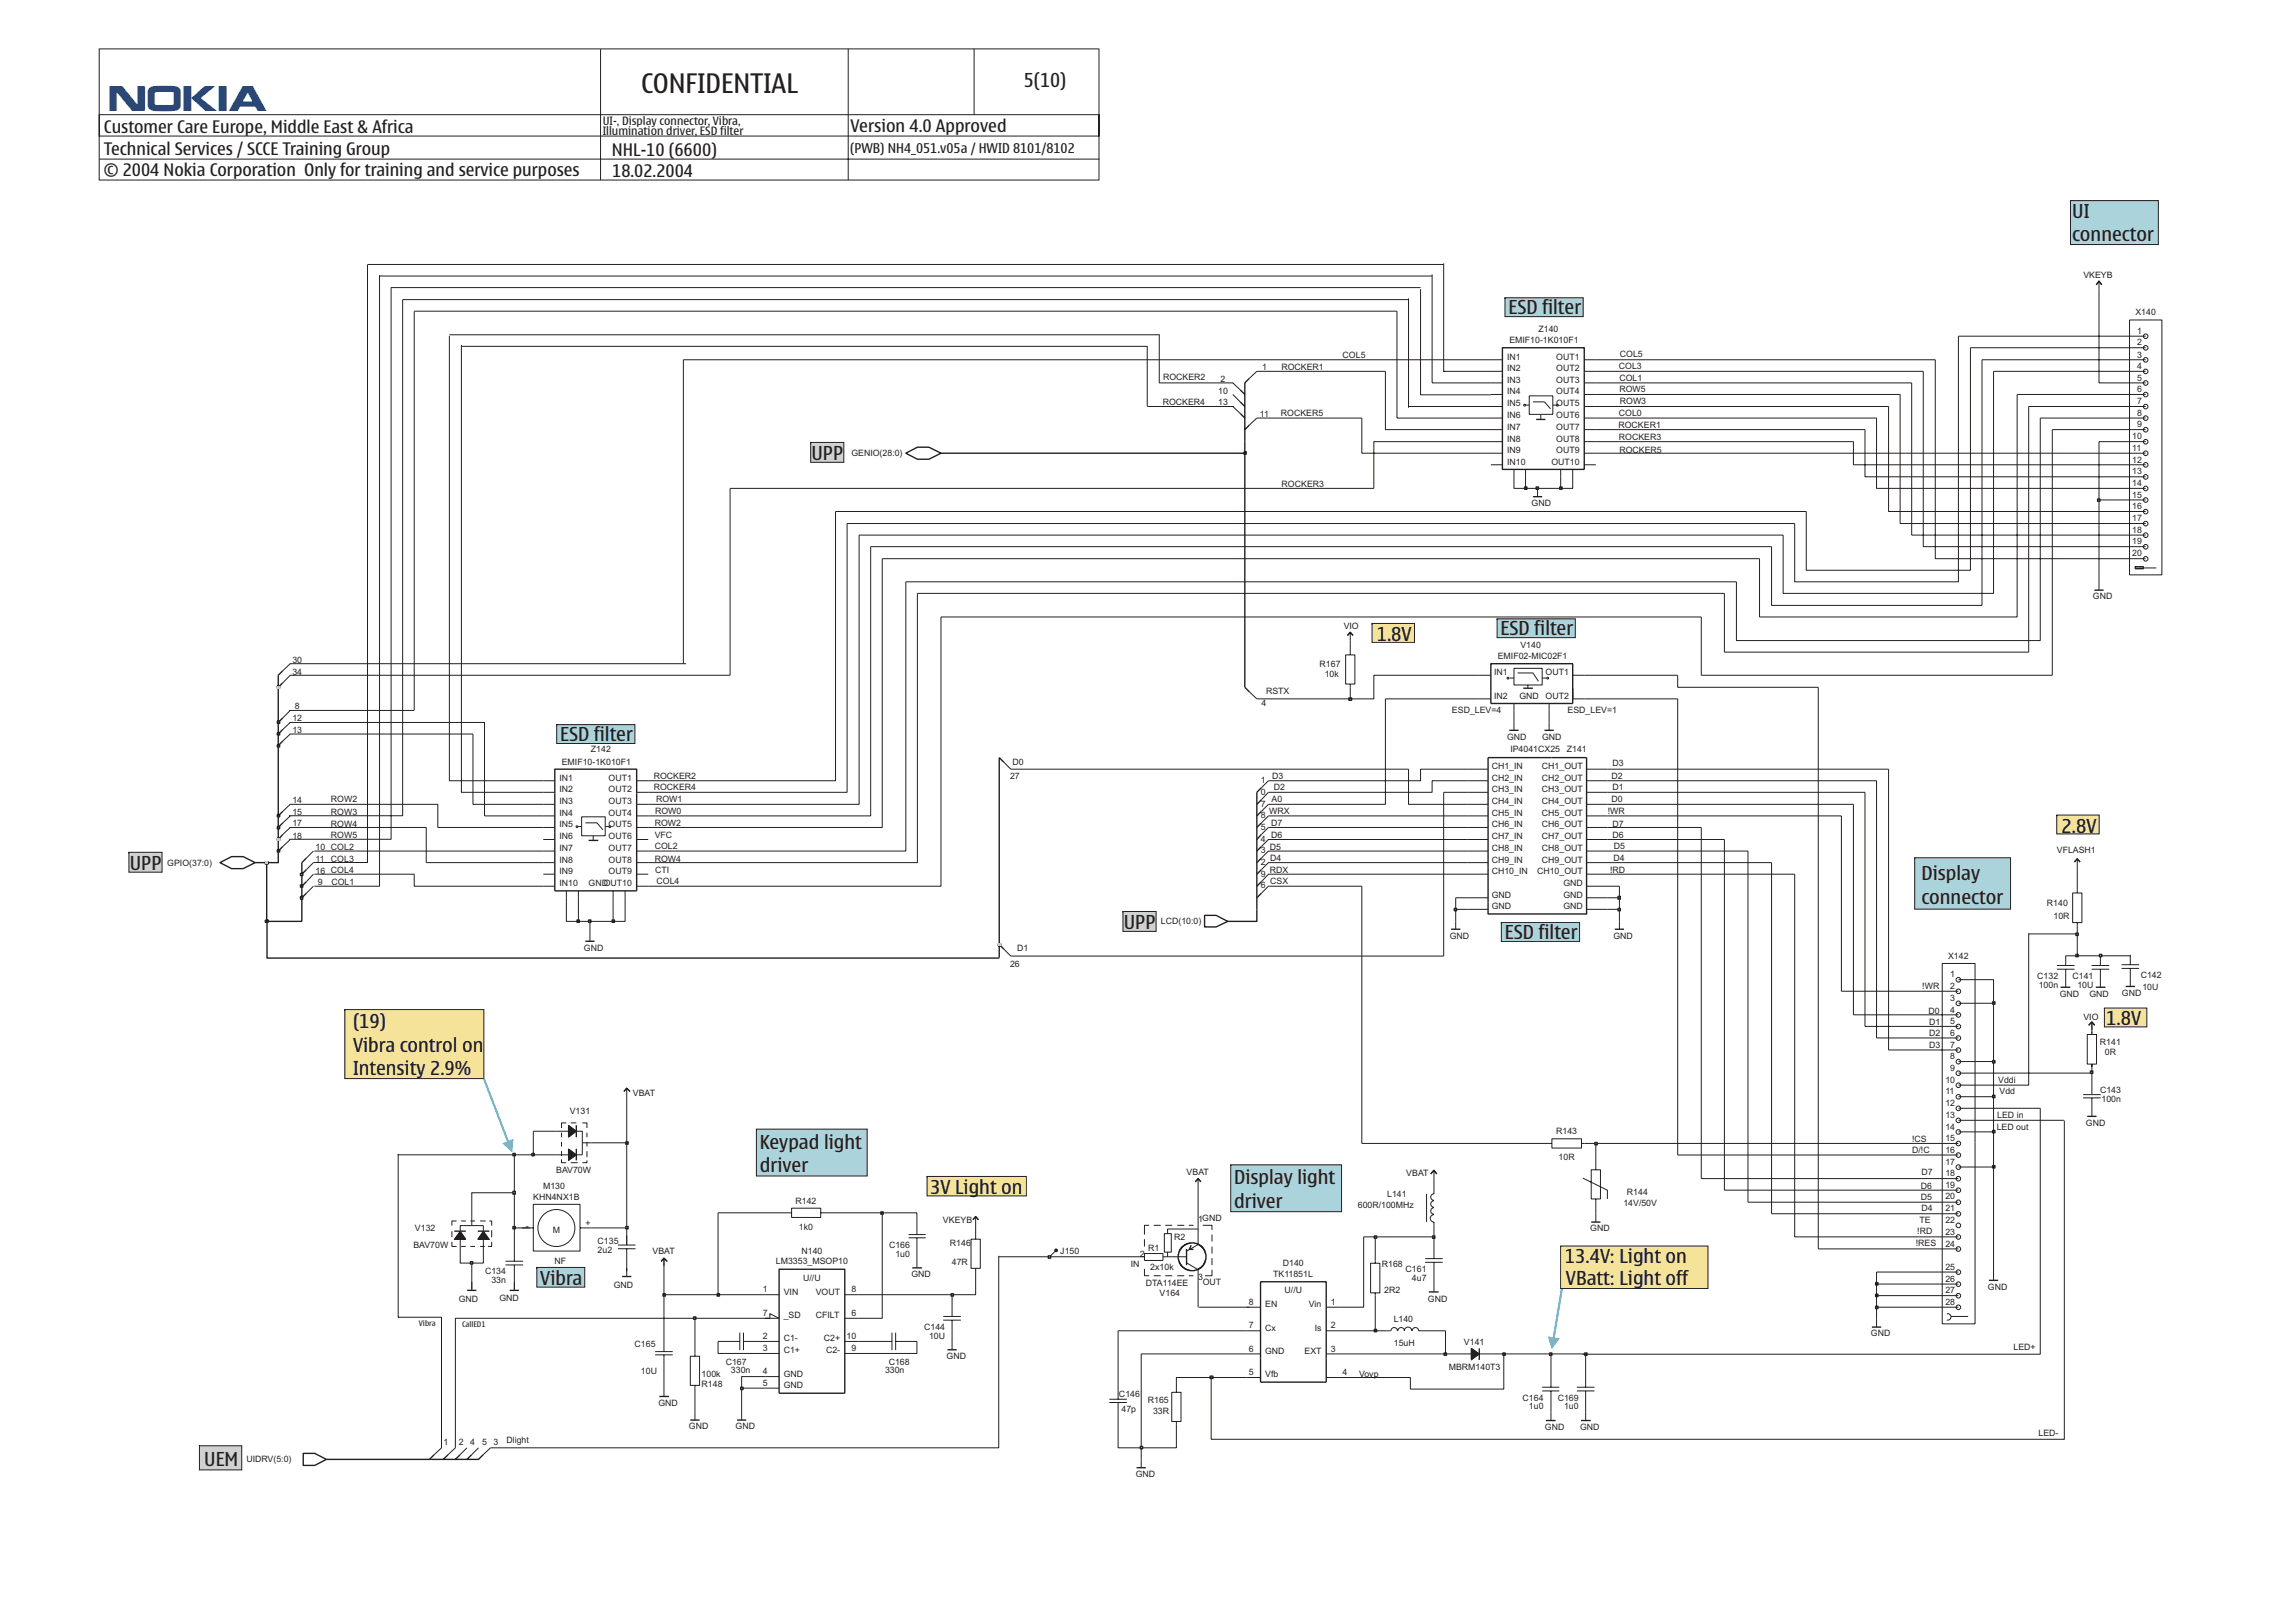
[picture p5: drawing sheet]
<svg xmlns="http://www.w3.org/2000/svg" width="420mm" height="297mm" viewBox="0 0 420 297" stroke-linecap="round" stroke-linejoin="round" font-family="sans-serif">
<defs><g id="words">
<text font-size="5.8" fill="#17479e" x="19.8" y="20.4">nokia</text>
<text font-size="4.9" fill="#231f20" x="117.4" y="17">CONFIDENTIAL</text>
<g font-size="3.5" fill="#231f20">
<text x="187.5" y="16">5(10)</text>
<text x="379.4" y="39.8">UI</text>
<text x="379.4" y="44.2">connector</text>
<text x="276.2" y="57.5">ESD filter</text>
<text x="148.6" y="84.2">UPP</text>
<text x="252.1" y="117.3">1.8V</text>
<text x="274.7" y="116.3">ESD filter</text>
<text x="102.6" y="135.6">ESD filter</text>
<text x="377.4" y="152.4">2.8V</text>
<text x="23.8" y="159.2">UPP</text>
<text x="351.8" y="161.1">Display</text>
<text x="351.8" y="165.4">connector</text>
<text x="205.7" y="170">UPP</text>
<text x="275.5" y="171.9">ESD filter</text>
<text x="64.6" y="188.1">(19)</text>
<text x="385.6" y="187.6">1.8V</text>
<text x="64.6" y="192.5">Vibra control on</text>
<text x="64.6" y="196.8">Intensity 2.9%</text>
<text x="139.1" y="210.2">Keypad light</text>
<text x="139.1" y="214.6">driver</text>
<text x="170.3" y="218.4">3V Light on</text>
<text x="225.9" y="216.8">Display light</text>
<text x="225.9" y="221.1">driver</text>
<text x="286.5" y="231.2">13.4V: Light on</text>
<text x="98.9" y="235.1">Vibra</text>
<text x="286.7" y="235.2">VBatt: Light off</text>
<text x="37.4" y="268.4">UEM</text>
</g>
<g font-size="3.2" fill="#231f20">
<text x="19" y="24.4">Customer Care Europe, Middle East &amp; Africa</text>
<text x="19" y="28.3">Technical Services / SCCE Training Group</text>
<text x="112" y="28.5">NHL-10 (6600)</text>
<text x="155.7" y="24.2">Version 4.0 Approved</text>
<text x="19" y="32.2">© 2004 Nokia Corporation Only for training and service purposes</text>
<text x="112.1" y="32.4">18.02.2004</text>
</g>
<text font-size="2.5" fill="#231f20" x="155.7" y="28">(PWB) NH4_051.v05a / HWID 8101/8102</text>
<g font-size="2.1" fill="#231f20">
<text x="110.4" y="22.8">UI-, Display connector, Vibra,</text>
<text x="110.4" y="24.8">Illumination driver, ESD filter</text>
</g>
<g font-size="1.6" fill="#231f20">
<text x="381.4" y="50.9">VKEYB</text>
<text x="390.9" y="57.7">X140</text>
<text x="245.8" y="65.5">COL5</text>
<text x="275.9" y="65.8">IN1</text>
<text x="276.3" y="62.8">EMIF10-1K010F1</text>
<text x="281.7" y="60.7">Z140</text>
<text x="284.9" y="65.8">OUT1</text>
<text x="296.6" y="65.4">COL5</text>
<text x="391.3" y="63.2">2</text>
<text x="391.3" y="65.4">3</text>
<text x="391.3" y="61.1">1</text>
<text x="212.9" y="69.6">ROCKER2</text>
<text x="223.5" y="69.9">2</text>
<text x="231.1" y="67.8">1</text>
<text x="234.6" y="67.7">ROCKER1</text>
<text x="275.9" y="70.1">IN3</text>
<text x="275.9" y="68">IN2</text>
<text x="284.9" y="68">OUT2</text>
<text x="284.9" y="70.1">OUT3</text>
<text x="296.4" y="67.5">COL3</text>
<text x="296.5" y="71.8">ROW5</text>
<text x="296.5" y="69.7">COL1</text>
<text x="391.3" y="67.5">4</text>
<text x="391.3" y="69.7">5</text>
<text x="391.3" y="71.8">6</text>
<text x="212.9" y="74.1">ROCKER4</text>
<text x="223" y="72.1">10</text>
<text x="223" y="74.2">13</text>
<text x="230.6" y="76.3">11</text>
<text x="234.5" y="76.2">ROCKER5</text>
<text x="275.9" y="74.4">IN5</text>
<text x="275.9" y="72.2">IN4</text>
<text x="275.9" y="76.5">IN6</text>
<text x="284.9" y="74.4">OUT5</text>
<text x="284.9" y="72.2">OUT4</text>
<text x="284.9" y="76.5">OUT6</text>
<text x="296.4" y="76.2">COL0</text>
<text x="296.6" y="74">ROW3</text>
<text x="391.3" y="76.1">8</text>
<text x="391.3" y="74">7</text>
<text x="155.9" y="83.5">GENIO(28:0)</text>
<text x="275.9" y="78.6">IN7</text>
<text x="275.9" y="82.9">IN9</text>
<text x="275.9" y="80.8">IN8</text>
<text x="284.9" y="78.6">OUT7</text>
<text x="284.9" y="82.9">OUT9</text>
<text x="284.9" y="80.8">OUT8</text>
<text x="296.3" y="78.3">ROCKER1</text>
<text x="296.4" y="80.5">ROCKER3</text>
<text x="296.5" y="82.9">ROCKER5</text>
<text x="390.4" y="82.5">11</text>
<text x="390.4" y="80.4">10</text>
<text x="391.3" y="78.2">9</text>
<text x="234.6" y="89.1">ROCKER3</text>
<text x="275.9" y="85.1">IN10</text>
<text x="284" y="85.1">OUT10</text>
<text x="390.4" y="84.7">12</text>
<text x="390.4" y="86.8">13</text>
<text x="390.4" y="89">14</text>
<text x="280.4" y="92.6">GND</text>
<text x="390.4" y="91.1">15</text>
<text x="390.4" y="93.2">16</text>
<text x="390.4" y="95.4">17</text>
<text x="390.4" y="97.5">18</text>
<text x="390.4" y="99.6">19</text>
<text x="390.4" y="101.8">20</text>
<text x="383.2" y="109.7">GND</text>
<text x="246" y="115.1">VIO</text>
<text x="278.4" y="118.5">V140</text>
<text x="53.5" y="121.3">30</text>
<text x="53.5" y="123.5">34</text>
<text x="241.6" y="122.1">R167</text>
<text x="242.5" y="124">10k</text>
<text x="273.5" y="123.6">IN1</text>
<text x="274.2" y="120.6">EMIF02-MIC02F1</text>
<text x="283" y="123.6">OUT1</text>
<text x="54" y="129.8">8</text>
<text x="230.9" y="129.2">4</text>
<text x="231.8" y="127.1">RSTX</text>
<text x="265.8" y="130.5">ESD_LEV=4</text>
<text x="273.5" y="127.9">IN2</text>
<text x="278.2" y="127.9">GND</text>
<text x="283" y="127.9">OUT2</text>
<text x="287" y="130.5">ESD_LEV=1</text>
<text x="53.5" y="132">12</text>
<text x="53.5" y="134.2">13</text>
<text x="108.2" y="137.7">Z142</text>
<text x="275.9" y="135.4">GND</text>
<text x="276.5" y="137.7">IP4041CX25</text>
<text x="282.3" y="135.4">GND</text>
<text x="286.9" y="137.6">Z141</text>
<text x="102.4" y="142.9">IN1</text>
<text x="102.8" y="139.9">EMIF10-1K010F1</text>
<text x="111.4" y="142.9">OUT1</text>
<text x="119.7" y="142.6">ROCKER2</text>
<text x="184.9" y="142.6">27</text>
<text x="185.4" y="139.9">D0</text>
<text x="230.8" y="143.3">1</text>
<text x="232.9" y="142.6">D3</text>
<text x="273.1" y="140.8">CH1_IN</text>
<text x="273.1" y="142.9">CH2_IN</text>
<text x="282.3" y="140.8">CH1_OUT</text>
<text x="282.3" y="142.9">CH2_OUT</text>
<text x="295" y="142.6">D2</text>
<text x="295.2" y="140.3">D3</text>
<text x="53.5" y="149.1">15</text>
<text x="53.5" y="147">14</text>
<text x="60.6" y="146.9">ROW2</text>
<text x="60.6" y="149.1">ROW3</text>
<text x="102.4" y="145">IN2</text>
<text x="102.4" y="149.3">IN4</text>
<text x="102.4" y="147.2">IN3</text>
<text x="111.4" y="145">OUT2</text>
<text x="111.4" y="149.3">OUT4</text>
<text x="111.4" y="147.2">OUT3</text>
<text x="119.7" y="144.7">ROCKER4</text>
<text x="119.9" y="148.9">ROW0</text>
<text x="120.1" y="146.8">ROW1</text>
<text x="230.8" y="145.5">0</text>
<text x="230.8" y="147.6">7</text>
<text x="230.8" y="149.7">8</text>
<text x="232.4" y="149.1">WRX</text>
<text x="232.8" y="146.9">A0</text>
<text x="233.2" y="144.7">D2</text>
<text x="273.1" y="147.2">CH4_IN</text>
<text x="273.1" y="149.3">CH5_IN</text>
<text x="273.1" y="145">CH3_IN</text>
<text x="282.3" y="149.3">CH5_OUT</text>
<text x="282.3" y="145">CH3_OUT</text>
<text x="282.3" y="147.2">CH4_OUT</text>
<text x="294.4" y="149">!WR</text>
<text x="295" y="146.8">D0</text>
<text x="295.2" y="144.7">D1</text>
<text x="53.5" y="153.5">18</text>
<text x="53.5" y="151.3">17</text>
<text x="57.8" y="155.6">10 COL2</text>
<text x="60.6" y="153.3">ROW5</text>
<text x="60.6" y="151.4">ROW4</text>
<text x="102.4" y="153.6">IN6</text>
<text x="102.4" y="155.8">IN7</text>
<text x="102.4" y="151.4">IN5</text>
<text x="111.4" y="155.8">OUT7</text>
<text x="111.4" y="153.6">OUT6</text>
<text x="111.4" y="151.4">OUT5</text>
<text x="119.9" y="155.4">COL2</text>
<text x="119.9" y="153.4">VFC</text>
<text x="119.9" y="151.2">ROW2</text>
<text x="230.8" y="154">4</text>
<text x="230.8" y="151.8">5</text>
<text x="232.5" y="155.5">D5</text>
<text x="232.7" y="153.4">D6</text>
<text x="232.7" y="151.2">D7</text>
<text x="273.1" y="153.6">CH7_IN</text>
<text x="273.1" y="155.8">CH8_IN</text>
<text x="273.1" y="151.4">CH6_IN</text>
<text x="282.3" y="153.6">CH7_OUT</text>
<text x="282.3" y="155.8">CH8_OUT</text>
<text x="282.3" y="151.4">CH6_OUT</text>
<text x="295.2" y="151.3">D7</text>
<text x="295.2" y="153.3">D6</text>
<text x="295.5" y="155.4">D5</text>
<text x="30.6" y="158.4">GPIO(37:0)</text>
<text x="57.8" y="159.9">16 COL4</text>
<text x="57.8" y="157.7">11</text>
<text x="60.6" y="157.7">COL3</text>
<text x="60.7" y="161.9">COL1</text>
<text x="102.4" y="160">IN9</text>
<text x="102.4" y="157.9">IN8</text>
<text x="111.4" y="160">OUT9</text>
<text x="111.4" y="157.9">OUT8</text>
<text x="119.9" y="157.7">ROW4</text>
<text x="119.9" y="159.7">CTI</text>
<text x="120.2" y="161.8">COL4</text>
<text x="230.8" y="158.3">2</text>
<text x="230.8" y="160.5">9</text>
<text x="230.8" y="156.2">3</text>
<text x="232.5" y="159.7">RDX</text>
<text x="232.6" y="157.6">D4</text>
<text x="232.6" y="161.8">CSX</text>
<text x="273.1" y="157.9">CH9_IN</text>
<text x="273.1" y="160">CH10_IN</text>
<text x="281.4" y="160">CH10_OUT</text>
<text x="282.3" y="157.9">CH9_OUT</text>
<text x="294.8" y="159.8">!RD</text>
<text x="295.4" y="157.6">D4</text>
<text x="376.6" y="156.1">VFLASH1</text>
<text x="58.2" y="162">9</text>
<text x="102.4" y="162.2">IN10</text>
<text x="107.8" y="162.2">GND</text>
<text x="110.5" y="162.2">OUT10</text>
<text x="230.8" y="162.6">6</text>
<text x="273.1" y="164.3">GND</text>
<text x="273.1" y="166.4">GND</text>
<text x="286.2" y="162.2">GND</text>
<text x="286.2" y="164.3">GND</text>
<text x="286.2" y="166.4">GND</text>
<text x="374.7" y="165.9">R140</text>
<text x="106.9" y="174">GND</text>
<text x="212.5" y="169.2">LCD(10:0)</text>
<text x="265.4" y="171.8">GND</text>
<text x="295.4" y="171.8">GND</text>
<text x="375.9" y="168.2">10R</text>
<text x="184.9" y="176.9">26</text>
<text x="186.2" y="174.1">D1</text>
<text x="356.7" y="175.5">X142</text>
<text x="357" y="178.9">1</text>
<text x="373" y="179.2">C132</text>
<text x="379.4" y="179.2">C141</text>
<text x="391.9" y="178.9">C142</text>
<text x="351.9" y="181.1">!WR</text>
<text x="353" y="185.6">D0</text>
<text x="357" y="183.2">3</text>
<text x="357" y="181">2</text>
<text x="357" y="185.3">4</text>
<text x="373.2" y="180.8">100n</text>
<text x="377.1" y="182.4">GND</text>
<text x="380.3" y="180.8">10U</text>
<text x="382.5" y="182.4">GND</text>
<text x="388.5" y="182.3">GND</text>
<text x="392.2" y="181.1">10U</text>
<text x="353.2" y="189.6">D2</text>
<text x="353.2" y="187.6">D1</text>
<text x="353.2" y="191.8">D3</text>
<text x="357" y="187.4">5</text>
<text x="357" y="189.5">6</text>
<text x="357" y="191.7">7</text>
<text x="381.4" y="186.7">VIO</text>
<text x="384.4" y="191.3">R141</text>
<text x="357" y="193.9">8</text>
<text x="357" y="196">9</text>
<text x="385.3" y="193.1">0R</text>
<text x="104.3" y="203.8">V131</text>
<text x="115.9" y="200.6">VBAT</text>
<text x="356.2" y="200.3">11</text>
<text x="356.2" y="202.4">12</text>
<text x="356.2" y="198.2">10</text>
<text x="365.8" y="198.3">Vddi</text>
<text x="366.1" y="200.2">Vdd</text>
<text x="384.5" y="200">C143</text>
<text x="384.7" y="201.6">100n</text>
<text x="284.9" y="207.6">R143</text>
<text x="350.1" y="209">!CS</text>
<text x="356.2" y="204.5">13</text>
<text x="356.2" y="206.7">14</text>
<text x="356.2" y="208.8">15</text>
<text x="365.6" y="206.9">LED out</text>
<text x="365.6" y="204.6">LED in</text>
<text x="381.9" y="206">GND</text>
<text x="101.8" y="214.6">BAV70W</text>
<text x="217.2" y="215">VBAT</text>
<text x="257.5" y="215.3">VBAT</text>
<text x="285.4" y="212.3">10R</text>
<text x="350.1" y="211">D/!C</text>
<text x="351.8" y="215.1">D7</text>
<text x="356.2" y="211">16</text>
<text x="356.2" y="213.2">17</text>
<text x="356.2" y="215.3">18</text>
<text x="97.6" y="219.6">KHN4NX1B</text>
<text x="99.4" y="217.6">M130</text>
<text x="145.6" y="220.3">R142</text>
<text x="248.6" y="221">600R/100MHz</text>
<text x="254" y="219">L141</text>
<text x="297.2" y="220.7">14V/50V</text>
<text x="297.9" y="218.8">R144</text>
<text x="351.7" y="219.7">D5</text>
<text x="351.7" y="217.6">D6</text>
<text x="351.8" y="221.6">D4</text>
<text x="356.2" y="217.4">19</text>
<text x="356.2" y="219.5">20</text>
<text x="356.2" y="221.7">21</text>
<text x="76" y="225.3">V132</text>
<text x="96.3" y="224.9">-</text>
<text x="101.2" y="225.6">M</text>
<text x="107.2" y="224.3">+</text>
<text x="109.4" y="227.6">C135</text>
<text x="146.3" y="225">1k0</text>
<text x="172.6" y="223.9">VKEYB</text>
<text x="214.9" y="226.9">R2</text>
<text x="219.3" y="223.6">1GND</text>
<text x="291.1" y="225.3">GND</text>
<text x="351" y="225.9">!RD</text>
<text x="351.4" y="223.8">TE</text>
<text x="356.2" y="223.8">22</text>
<text x="356.2" y="225.9">23</text>
<text x="75.7" y="228.5">BAV70W</text>
<text x="88.8" y="233.1">C134</text>
<text x="101.5" y="231.2">NF</text>
<text x="109.4" y="229.2">2u2</text>
<text x="119.5" y="229.6">VBAT</text>
<text x="142" y="231.4">LM3353_MSOP10</text>
<text x="146.7" y="229.5">N140</text>
<text x="162.8" y="228.4">C166</text>
<text x="163.9" y="230">1u0</text>
<text x="166.9" y="233.7">GND</text>
<text x="173.9" y="228.1">R146</text>
<text x="174.3" y="231.6">47R</text>
<text x="194.1" y="229.5">J150</text>
<text x="207" y="231.8">IN</text>
<text x="208.7" y="230">2</text>
<text x="210.2" y="228.9">R1</text>
<text x="210.6" y="232.5">2x10k</text>
<text x="233.1" y="233.7">TK11851L</text>
<text x="234.9" y="231.8">D140</text>
<text x="253" y="231.9">R168</text>
<text x="257.3" y="232.8">C161</text>
<text x="350.7" y="228.1">!RES</text>
<text x="356.2" y="228.1">24</text>
<text x="356.2" y="232.4">25</text>
<text x="84" y="238.3">GND</text>
<text x="90" y="234.7">33n</text>
<text x="91.4" y="238.2">GND</text>
<text x="112.4" y="235.7">GND</text>
<text x="139.6" y="236.5">1</text>
<text x="143.5" y="236.9">VIN</text>
<text x="147" y="234.4">U//U</text>
<text x="149.4" y="236.9">VOUT</text>
<text x="155.9" y="236.5">8</text>
<text x="209.8" y="235.4">DTA114EE</text>
<text x="212.3" y="237.2">V164</text>
<text x="219.3" y="234.3">3</text>
<text x="220.2" y="235.2">OUT</text>
<text x="228.7" y="238.8">8</text>
<text x="231.6" y="239.2">EN</text>
<text x="235.2" y="236.7">U//U</text>
<text x="239.6" y="239.2">Vin</text>
<text x="243.6" y="238.8">1</text>
<text x="253.4" y="236.7">2R2</text>
<text x="258.5" y="234.4">4u7</text>
<text x="261.4" y="238.2">GND</text>
<text x="356.2" y="236.7">27</text>
<text x="356.2" y="238.8">28</text>
<text x="356.2" y="234.6">26</text>
<text x="364" y="236">GND</text>
<text x="139.6" y="245.1">2</text>
<text x="139.6" y="240.8">7</text>
<text x="143.5" y="245.5">C1-</text>
<text x="143.5" y="241.3">_SD</text>
<text x="149.4" y="241.3">CFILT</text>
<text x="150.8" y="245.5">C2+</text>
<text x="155" y="245.1">10</text>
<text x="155.9" y="240.8">6</text>
<text x="169.2" y="243.4">C144</text>
<text x="170.1" y="245">10U</text>
<text x="228.7" y="243.1">7</text>
<text x="231.6" y="243.6">Cx</text>
<text x="240.7" y="243.6">Is</text>
<text x="243.6" y="243.1">2</text>
<text x="255.1" y="241.9">L140</text>
<text x="342.5" y="244.6">GND</text>
<text x="116.2" y="246.5">C165</text>
<text x="117.3" y="251.4">10U</text>
<text x="132.9" y="249.9">C167</text>
<text x="133.8" y="251.3">330n</text>
<text x="139.6" y="247.3">3</text>
<text x="139.6" y="251.5">4</text>
<text x="143.5" y="247.7">C1+</text>
<text x="143.5" y="251.9">GND</text>
<text x="151.2" y="247.7">C2-</text>
<text x="155.9" y="247.3">9</text>
<text x="162" y="251.3">330n</text>
<text x="162.7" y="249.9">C168</text>
<text x="173.3" y="248.7">GND</text>
<text x="228.7" y="251.7">5</text>
<text x="228.7" y="247.4">6</text>
<text x="231.6" y="247.8">GND</text>
<text x="238.8" y="247.8">EXT</text>
<text x="243.6" y="247.4">3</text>
<text x="245.8" y="251.7">4</text>
<text x="255.2" y="246.4">15uH</text>
<text x="265.2" y="250.7">MBRM140T3</text>
<text x="268" y="246.1">V141</text>
<text x="368.6" y="247.1">LED+</text>
<text x="120.5" y="257.3">GND</text>
<text x="128.4" y="253.8">R148</text>
<text x="128.5" y="252.1">100k</text>
<text x="139.6" y="253.6">5</text>
<text x="143.5" y="254">GND</text>
<text x="204.9" y="255.7">C146</text>
<text x="210.1" y="256.8">R165</text>
<text x="231.6" y="252.1">Vfb</text>
<text x="248.8" y="252.1">Vovp</text>
<text x="278.8" y="256.4">C164</text>
<text x="279.9" y="257.9">1u0</text>
<text x="285.2" y="256.4">C169</text>
<text x="286.3" y="257.9">1u0</text>
<text x="126.1" y="261.6">GND</text>
<text x="134.7" y="261.6">GND</text>
<text x="205.3" y="258.4">47p</text>
<text x="211.1" y="258.8">33R</text>
<text x="282.8" y="261.8">GND</text>
<text x="289.3" y="261.8">GND</text>
<text x="373.2" y="262.9">LED-</text>
<text x="45.1" y="267.7">UIDRV(5:0)</text>
<text x="81.2" y="264.4">1</text>
<text x="84" y="264.4">2</text>
<text x="86.1" y="264.4">4</text>
<text x="88.3" y="264.4">5</text>
<text x="90.3" y="264.4">3</text>
<text x="92.7" y="264.1">Dlight</text>
<text x="207.9" y="270.3">GND</text>
</g>
<g font-size="1.4" fill="#231f20">
<text x="76.7" y="242.7">Vibra</text>
<text x="84.6" y="242.8">CallED1</text>
</g>
</g></defs>
<g fill="#f6e39a" stroke="#231f20" stroke-width=".18">
<path d="M285.7 228h27v7.8h-27z" fill-rule="evenodd"/>
<path d="M169.7 215.3h18.2v3.6h-18.2z" fill-rule="evenodd"/>
<path d="M376.5 149.2h7.8v3.4h-7.8z" fill-rule="evenodd"/>
<path d="M251.2 114.1h7.8v3.5h-7.8z" fill-rule="evenodd"/>
<path d="M385.3 184.5h7.7v3.4h-7.7z" fill-rule="evenodd"/>
<path d="M63.1 184.8h25.5v12.6h-25.5z" fill-rule="evenodd"/>
</g>
<path d="M379.1 36.7h16v8.1h-16z" fill-rule="evenodd" fill="#aad3dc" stroke="#231f20" stroke-width=".18"/>
<g fill="none" stroke="#231f20" stroke-width=".18">
<path d="M67.3 48.4v109.5h-9.9M67.3 48.4h197M69.5 50.4v111.8h-12M69.5 50.5h192.7M71.6 52.6v101h-18.7M71.6 52.6h188.5M75.8 57v73M75.8 57h180M257.9 54.8l-184.2 .1v94.4h-20.8M82.3 61.5v81.4h19.3M82.3 61.3h130M84.5 63.1v81.9h17.1"/>
<path d="M84.5 63.4h125.5M272.9 65.8h-147.8v55.7M251.5 89.4h-117.8v34.2h-80.6M326.4 97.9h-169.1v49.3h-40.7M328.6 95.8h-173.5v49.2h-38.5M330.7 93.6h-177.7v49.3h-36.4M168 108.6v49.3h-49.3M172.3 112.9v49.3h-53.6M317.9 106.5h-152.1v49.3h-47.1M322.1 102.3h-160.6v49.1h-44.9M324.3 100h-164.9v49.3h-42.8M52.9 130h22.9"/>
<path d="M53.1 132.2h35.6v17.1h12.9M53.1 121.5h72.5M53.1 130l-1.3 1.4M53.1 123.6l-1.3 1.3M53.1 134.3l-1.3 1.3M53.1 132.2l-1.3 1.3M53.1 121.5l-1.3 1.2M86.6 134.3v12.9h15M53.1 151.4h24.9v6.5M53.1 147.2h27.1v4.2h21.4M53.1 149.3l-1.3 1.3M53.1 151.4l-1.3 1.3"/>
<path d="M53.1 147.2l-1.3 1.3M105.9 151.3h.6M106.5 149.5h4.3v3.5h-4.3zM107.2 150.6h2.1l1.1 1.3M110.8 151.3h.6M114.4 163v1.3"/>
<circle cx="105.6" cy="151.3" r=".17"/>
<circle cx="111.6" cy="151.3" r=".17"/>
</g>
<path d="M165.8 82.9l2.2-1.1h2.1l2.2 1.1-2.2 1.1h-2.1zM50.8 125.5h.4v.5h-.4zM51.8 131.4l-.9 .8M51.8 133.5l-.9 .8M51.8 122.7l-.9 .9v2.2l.9-.9M51.8 135.6l-.9 .9M50.8 153.4h.4v.4h-.4zM51.8 148.5l-.9 .8M51.8 150.6l-.9 .8v2.2M101.6 152.3v-11.5h15v11.5" fill="none" stroke="#231f20" stroke-width=".25"/>
<path d="M50.8 151.3h.4v.4h-.4z" fill="#c9cbcc"/>
<path d="M50.8 151.3h.4v.4h-.4zM50.9 149.3v2.1" fill="none" stroke="#231f20" stroke-width=".25"/>
<path d="M50.8 149.1h.4v.4h-.4z" fill="#c9cbcc"/>
<path d="M50.9 136.5v12.8M50.8 149.1h.4v.4h-.4z" fill="none" stroke="#231f20" stroke-width=".25"/>
<path d="M50.8 136.3h.4v.4h-.4z" fill="#c9cbcc"/>
<path d="M50.8 136.3h.4v.4h-.4zM50.9 134.3v2.2" fill="none" stroke="#231f20" stroke-width=".25"/>
<path d="M50.8 134.1h.4v.4h-.4z" fill="#c9cbcc"/>
<path d="M50.8 134.1h.4v.4h-.4zM50.9 132.2v2.1" fill="none" stroke="#231f20" stroke-width=".25"/>
<path d="M53.1 134.3h33.5" fill="none" stroke="#231f20" stroke-width=".18"/>
<path d="M50.8 132h.4v.4h-.4z" fill="#c9cbcc"/>
<path d="M50.8 132h.4v.4h-.4zM50.9 125.8v6.4" fill="none" stroke="#231f20" stroke-width=".25"/>
<path d="M50.8 125.5h.4v.5h-.4z" fill="#c9cbcc"/>
<g fill="none" stroke="#231f20" stroke-width=".18">
<path d="M53.1 153.6l-1.3 1.3M57.4 155.8l-1.3 1.2M57.5 155.8h44.1M99.5 157.9h2.1M99.5 153.6h2.1M99.5 160h2.1M108.6 153v.8M116.6 155.8h2.1M116.6 157.9h2.1M116.6 153.6h2.1M116.6 160h2.1M99.5 162.2h2.1"/>
<path d="M116.6 162.2h2.1"/>
</g>
<path d="M48.6 157.7h.5v.4h-.5zM51.8 154.9l-.9 .9v2.1h-2.1M51.8 152.7l-.9 .9M101.6 152.3v10.7M107.8 153.8h1.7M116.6 152.3v10.7" fill="none" stroke="#231f20" stroke-width=".25"/>
<path d="M50.8 155.5h.4v.4h-.4z" fill="#c9cbcc"/>
<path d="M50.8 155.5h.4v.4h-.4zM50.9 153.6v2.2" fill="none" stroke="#231f20" stroke-width=".25"/>
<path d="M50.8 153.4h.4v.4h-.4z" fill="#c9cbcc"/>
<path d="M40.3 157.9l2.1-1.1h2.1l2.2 1.1-2.2 1.1h-2.1zM56.1 159.1l-.8 .9M56.1 157l-.8 .9M48.9 168.6v6.7h134M56.1 161.3l-.8 .9M56.1 163.5l-.8 .8M101.6 163h15M107.2 172.3h1.7" fill="none" stroke="#231f20" stroke-width=".25"/>
<path d="M57.4 160l-1.3 1.3M57.4 157.9l-1.3 1.2M57.5 160h18.3M78 157.9h21.5M57.4 162.2l-1.3 1.3M103.7 163v1.3M105.9 163v1.3M108 168.6v3.7M112.2 163v1.3M121.6 254.1v1.5" fill="none" stroke="#231f20" stroke-width=".18"/>
<path d="M48.6 168.4h.5v.4h-.5z" fill="#c9cbcc"/>
<path d="M48.8 157.9v10.7h6.5v-4.3M48.6 168.4h.5v.4h-.5z" fill="none" stroke="#231f20" stroke-width=".25"/>
<path d="M103.7 164.3v4.3h2.2" fill="none" stroke="#231f20" stroke-width=".18"/>
<path d="M105.6 168.4h.5v.4h-.5z" fill="#c9cbcc"/>
<path d="M105.6 168.4h.5v.4h-.5z" fill="none" stroke="#231f20" stroke-width=".25"/>
<path d="M105.9 164.3v4.3h2.1" fill="none" stroke="#231f20" stroke-width=".18"/>
<path d="M107.8 168.4h.4v.4h-.4z" fill="#c9cbcc"/>
<path d="M107.8 168.4h.4v.4h-.4z" fill="none" stroke="#231f20" stroke-width=".25"/>
<path d="M108 168.6h4.2" fill="none" stroke="#231f20" stroke-width=".18"/>
<path d="M112.1 168.4h.4v.4h-.4z" fill="#c9cbcc"/>
<path d="M112.1 168.4h.4v.4h-.4z" fill="none" stroke="#231f20" stroke-width=".25"/>
<path d="M112.2 164.3v4.3h2.2v-4.3" fill="none" stroke="#231f20" stroke-width=".18"/>
<path d="M55 164.1h.4v.5h-.4z" fill="#c9cbcc"/>
<path d="M55 164.1h.4v.5h-.4zM55.3 162.2v2.1" fill="none" stroke="#231f20" stroke-width=".25"/>
<path d="M55 161.9h.4v.5h-.4z" fill="#c9cbcc"/>
<path d="M55.3 160v2.2M55 161.9h.4v.5h-.4z" fill="none" stroke="#231f20" stroke-width=".25"/>
<path d="M75.8 160v2.2h23.7" fill="none" stroke="#231f20" stroke-width=".18"/>
<path d="M55 159.8h.4v.4h-.4z" fill="#c9cbcc"/>
<path d="M46.7 157.9h2.1M55 159.8h.4v.4h-.4zM55.3 157.9v2.1" fill="none" stroke="#231f20" stroke-width=".25"/>
<path d="M48.6 157.7h.5v.4h-.5z" fill="#c9cbcc"/>
<g fill="none" stroke="#231f20" stroke-width=".25">
<path d="M121 230.9l.6-.6 .5 .6M142.6 232.3h12.1M142.6 232.2v22.8h12.1v-22.8M167 232h1.8M178.1 223.2l.5-.6 .5 .6M120.7 255.6h1.8M126.4 259.9h1.7M134.9 259.9h1.7M173.5 247h1.6M55.5 266h2.1l2.1 1.1-2.1 1.1h-2.1zM82 266.2l-.8 .9M84.2 266.2l-.8 .9"/>
<path d="M86.3 266.2l-.8 .9M88.4 266.2l-.8 .9h-27.9"/>
</g>
<g fill="none" stroke="#231f20" stroke-width=".18">
<path d="M121 230.9l.6-.6 .5 .6M121.6 230.3v1.4M121.6 237v10.4M131.5 222h13.4M140.1 237h2.5M144.9 221.1h5.4v1.7h-5.4zM150.3 222h17.6v3.9M154.7 237h2.5M161.5 222v19.3h-6.8M166.3 226.5h3.2M166.3 225.9h3.2M167.9 226.5v5.5"/>
<path d="M177.8 226.8h1.7v5.3h-1.7zM178.6 232.1v4.9h-4.3v3.9M178.6 222.6v4.2M178.6 222.6l-.5 .6M178.6 222.6l.5 .6M182.8 229.8v35.2h-93l-1.4 1.2M83.3 241.3h59.3l-1.7-.9v.9M83.4 241.3v23.7l-1.4 1.2M119.9 248h3.3M119.9 247.4h3.3M121.6 248v6.1M126.4 248.2h1.7v5.3h-1.7z"/>
<path d="M127.2 241.3v6.9M127.2 253.5v6.4M135.4 243.9v3.2M135.4 245.5h-3.9v2.2h11.1M135.8 254.1h6.8M136.1 243.9v3.2M136.1 245.5h6.5M142.6 251.9h-6.8v8M154.7 245.5h8.6M163.3 243.9v3.2M164 245.5h3.9v2.2h-13.2M164 243.9v3.2"/>
<path d="M172.7 240.9h3.2M172.7 241.6h3.2M174.3 241.6v5.4M85.5 265l-1.3 1.2M87.6 265l-1.3 1.2"/>
</g>
<path d="M135.6 253.9h.4v.4h-.4z" fill="#c9cbcc"/>
<path d="M135.6 253.9h.4v.4h-.4z" fill="none" stroke="#231f20" stroke-width=".25"/>
<path d="M127 241h.4v.4h-.4z" fill="#c9cbcc"/>
<path d="M127 241h.4v.4h-.4z" fill="none" stroke="#231f20" stroke-width=".25"/>
<path d="M121.4 236.8h.4v.4h-.4z" fill="#c9cbcc"/>
<path d="M121.4 236.8h.4v.4h-.4z" fill="none" stroke="#231f20" stroke-width=".25"/>
<path d="M121.6 230.3v6.7M121.7 237h9.8" fill="none" stroke="#231f20" stroke-width=".18"/>
<path d="M131.3 236.8h.4v.4h-.4z" fill="#c9cbcc"/>
<path d="M131.3 236.8h.4v.4h-.4z" fill="none" stroke="#231f20" stroke-width=".25"/>
<path d="M131.5 222v15h8.6M157.2 237h17.1" fill="none" stroke="#231f20" stroke-width=".18"/>
<path d="M174.1 236.8h.5v.4h-.5z" fill="#c9cbcc"/>
<path d="M174.1 236.8h.5v.4h-.5z" fill="none" stroke="#231f20" stroke-width=".25"/>
<path d="M161.3 221.8h.4v.4h-.4z" fill="#c9cbcc"/>
<path d="M172.3 82.9h55.5M183.8 139.5l-.9-.8v36.6M182.8 172.7h.4v.4h-.4zM182.9 172.9l.9 .8M220.5 167.5h2.1l2.2 1.1-2.2 1h-2.1zM161.3 221.8h.4v.4h-.4z" fill="none" stroke="#231f20" stroke-width=".25"/>
<path d="M168 108.6h147.7M172.3 112.9h139.2M183.8 139.5l1.3 1.3h72.8M183.8 173.7l1.3 1.3h79.2" fill="none" stroke="#231f20" stroke-width=".18"/>
<path d="M182.8 172.7h.4v.4h-.4z" fill="#c9cbcc"/>
<path d="M230.1 166.4v2.2h-5.6" fill="none" stroke="#231f20" stroke-width=".25"/>
<g fill="none" stroke="#231f20" stroke-width=".18">
<path d="M182.9 230h25.8M193.1 229.1l-.9 .9"/>
<circle cx="193.3" cy="228.8" r=".08"/>
<circle cx="193.3" cy="228.8" r=".25"/>
</g>
<path d="M191.9 229.8h.4v.5h-.4z" fill="#c9cbcc"/>
<path d="M290.5 138.7v28.6h-18.1v-8.6M230.1 145v21.4M230.9 163.5l-.8 .8M265.7 170.1h1.6M295.6 170.1h1.7M191.9 229.8h.4v.5h-.4zM216.2 228.4l1-.8 .6-.1h.9l1.2 .5 .7 1a2.59 2.59 0 0 1-.1 2.2l-.6 .8-.9 .5-1.2 .1-.9-.4-.9-.8-.3-1 .1-1.1zM217.2 228.6v2.9M218.1 227.9l-.4 .8h.8" fill="none" stroke="#231f20" stroke-width=".25"/>
<g fill="none" stroke="#231f20" stroke-width=".18">
<path d="M307.1 127.9v83.5M332.9 125.8v102.8M264.3 145v30M268.6 153.6h3.8M268.6 155.8h3.8M268.6 145h3.8M268.6 157.9h3.8M311.5 151.4v64.3M315.7 153.6v64.2M320 155.8v64.2M337.1 149.3v32.1M339.3 147.2v38.5"/>
<path d="M341.4 145v42.8h17.1M343.5 142.9v47.1M345.8 140.8v51.4M232.2 162.2l-1.3 1.3M249.3 162.2v47.1M266.5 166.4v3.7M268.6 166.4h3.8M268.6 164.3h3.8M290.5 166.4h3.8M290.5 164.3h3.8M296.5 166.4v3.7M208.7 230h.8"/>
<path d="M209.5 229.4h3.4v1.3h-3.4zM209.5 232.2v1.3h.9M209.5 226.8v1.3M210.4 224.3h-.9v1.6M211.2 224.3h1.3M211.2 233.5h1.3M212.9 230h4.3M213.2 225.8h1.2v3.4h-1.2zM213.3 224.3h1.3M213.3 233.5h1.3M213.8 229.2v.8M215.5 224.3h1.3"/>
<path d="M215.5 233.5h1.3M217.2 231.1l2.1 1.3M217.7 224.3h.8M217.7 233.5h.8M219.3 224.9h-5.5v.9M219.4 227.7l-2.2 1.3"/>
</g>
<path d="M266.2 166.3h.5v.4h-.5z" fill="#c9cbcc"/>
<path d="M266.2 166.3h.5v.4h-.5z" fill="none" stroke="#231f20" stroke-width=".25"/>
<path d="M266.5 164.3v2.1h2.1M294.3 166.4h2.2" fill="none" stroke="#231f20" stroke-width=".18"/>
<path d="M296.2 166.3h.4v.4h-.4z" fill="#c9cbcc"/>
<path d="M296.2 166.3h.4v.4h-.4z" fill="none" stroke="#231f20" stroke-width=".25"/>
<path d="M266.5 164.3h2.1M294.3 164.3h2.2v2.1" fill="none" stroke="#231f20" stroke-width=".18"/>
<path d="M296.2 164.1h.4v.5h-.4z" fill="#c9cbcc"/>
<path d="M379.8 157.8l.5-.6 .5 .6M296.2 164.1h.4v.5h-.4zM382.4 187.7l.6-.6 .5 .6M218.8 216.3l.5-.6 .6 .6M382.1 204.3h1.7M364.1 234.3h1.7M342.7 242.9h1.7" fill="none" stroke="#231f20" stroke-width=".25"/>
<g fill="none" stroke="#231f20" stroke-width=".18">
<path d="M324.3 157.9v64.2M328.6 160v66.4h29.9M380.3 157.2v6.2M380.3 157.2l.5 .6M380.3 157.2l-.5 .6M296.5 162.2v2.1M355.6 176.3h6v66h-6zM358.5 179.3h6.5v15M371.4 170.9h9.1M376.6 177.4h3.2M376.6 176.7h3.2M378.2 177.4v1.8"/>
<path d="M379.4 163.4h1.7v5.5h-1.7zM380.3 174.9h-2.1v1.8M380.3 168.9v.5M382.9 177.4h3.2M382.9 176.7h3.2M384.5 174.9v1.8M384.5 177.4v1.8M390 179v1.5M337.1 181.4h21.4M339.3 185.7h19.2M343.5 190h15M345.8 192.2h12.7"/>
<path d="M358.5 183.6h6.5M382.1 189.3h1.7v5.4h-1.7zM382.4 187.6l.6-.6 .5 .6M383 187v2.3M383 194.7v1.5M383 196.5v3.7M218.8 216.3l.5-.6 .6 .6M219.3 215.7v12M292.2 209.3h66.3M358.5 207.2h6.5M373.5 202.8v45h-83.7M381.4 200.9h3.2"/>
<path d="M381.4 200.3h3.2M383 200.9v3.4M219.3 232.4v6.9M219.5 239.2h9.2M220.2 224.3h1.7v.8M221.9 232.4v1.1h-1.3M221.9 225.9v1.3M221.9 228.1v1.3M221.9 230.3v1.2M343.5 239.2v3.7M365 232.8v1.5M208.9 247.8v17.2h6.5v-4.3"/>
<path d="M356.4 240.4a.59 .59 0 0 1 .8 .6 .59 .59 0 0 1-.8 .6M357.3 240.9h3"/>
<circle cx="358.5" cy="179.3" r=".42"/>
<circle cx="358.5" cy="181.4" r=".42"/>
<circle cx="358.5" cy="202.9" r=".42"/>
<circle cx="358.5" cy="213.6" r=".42"/>
<circle cx="358.5" cy="211.4" r=".42"/>
<circle cx="358.5" cy="209.3" r=".42"/>
<circle cx="358.5" cy="215.7" r=".42"/>
<circle cx="358.5" cy="217.8" r=".42"/>
<circle cx="358.5" cy="207.2" r=".42"/>
<circle cx="358.5" cy="205.1" r=".42"/>
<circle cx="358.5" cy="228.6" r=".42"/>
<circle cx="358.5" cy="235" r=".42"/>
<circle cx="358.5" cy="237.1" r=".42"/>
<circle cx="358.5" cy="232.8" r=".42"/>
<circle cx="358.5" cy="239.3" r=".42"/>
<circle cx="358.5" cy="222.2" r=".42"/>
<circle cx="358.5" cy="220" r=".42"/>
<circle cx="358.5" cy="224.3" r=".42"/>
<circle cx="358.5" cy="226.4" r=".42"/>
</g>
<path d="M343.4 239.1h.4v.4h-.4z" fill="#c9cbcc"/>
<path d="M343.4 239.1h.4v.4h-.4z" fill="none" stroke="#231f20" stroke-width=".25"/>
<path d="M343.5 237.1v2.1h15" fill="none" stroke="#231f20" stroke-width=".18"/>
<path d="M343.4 236.9h.4v.4h-.4z" fill="#c9cbcc"/>
<path d="M343.4 236.9h.4v.4h-.4z" fill="none" stroke="#231f20" stroke-width=".25"/>
<path d="M343.5 235v2.1h15" fill="none" stroke="#231f20" stroke-width=".18"/>
<path d="M343.4 234.8h.4v.4h-.4z" fill="#c9cbcc"/>
<path d="M343.4 234.8h.4v.4h-.4z" fill="none" stroke="#231f20" stroke-width=".25"/>
<path d="M311.5 215.7h47M315.7 217.8h42.8M358.5 213.6h6.5v19.2M320 220h38.5M324.3 222.1h34.2M332.9 228.6h25.6M358.5 232.8h-15v2.2h15" fill="none" stroke="#231f20" stroke-width=".18"/>
<path d="M364.8 213.3h.4v.5h-.4z" fill="#c9cbcc"/>
<path d="M364.8 213.3h.4v.5h-.4z" fill="none" stroke="#231f20" stroke-width=".25"/>
<path d="M307.1 211.4h51.4M365 207.2v6.4" fill="none" stroke="#231f20" stroke-width=".18"/>
<path d="M364.8 206.9h.4v.4h-.4z" fill="#c9cbcc"/>
<path d="M377.2 180.7h1.8M383.7 180.7h1.8M389.2 180.5h1.7M364.8 206.9h.4v.4h-.4z" fill="none" stroke="#231f20" stroke-width=".25"/>
<g fill="none" stroke="#231f20" stroke-width=".18">
<path d="M378.2 179.2v1.5M384.5 179.2v1.5M388.4 176.6h3.2M388.4 177.2h3.2M390 174.8v1.8M390 177.2v1.8M358.5 200.7h6.5v6.5M358.5 202.8h15M358.5 205h19.3"/>
<circle cx="358.5" cy="192.2" r=".42"/>
<circle cx="358.5" cy="190" r=".42"/>
<circle cx="358.5" cy="196.4" r=".42"/>
<circle cx="358.5" cy="183.6" r=".42"/>
<circle cx="358.5" cy="187.9" r=".42"/>
<circle cx="358.5" cy="198.6" r=".42"/>
<circle cx="358.5" cy="194.3" r=".42"/>
<circle cx="358.5" cy="185.8" r=".42"/>
<circle cx="358.5" cy="200.7" r=".42"/>
</g>
<path d="M364.8 200.5h.4v.4h-.4z" fill="#c9cbcc"/>
<path d="M364.8 200.5h.4v.4h-.4z" fill="none" stroke="#231f20" stroke-width=".25"/>
<path d="M371.4 170.8v27.8h-12.9M358.5 194.3h6.5v6.4M358.5 196.4h24.4" fill="none" stroke="#231f20" stroke-width=".18"/>
<path d="M364.8 194.1h.4v.4h-.4z" fill="#c9cbcc"/>
<path d="M364.8 194.1h.4v.4h-.4z" fill="none" stroke="#231f20" stroke-width=".25"/>
<path d="M380 174.7h.5v.4h-.5z" fill="#c9cbcc"/>
<path d="M380 174.7h.5v.4h-.5z" fill="none" stroke="#231f20" stroke-width=".25"/>
<path d="M380.3 174.9h9.8M380.3 169.3v5.7" fill="none" stroke="#231f20" stroke-width=".18"/>
<path d="M384.4 174.7h.4v.4h-.4z" fill="#c9cbcc"/>
<path d="M384.4 174.7h.4v.4h-.4z" fill="none" stroke="#231f20" stroke-width=".25"/>
<path d="M382.7 196h.4v.4h-.4z" fill="#c9cbcc"/>
<path d="M382.7 196h.4v.4h-.4z" fill="none" stroke="#231f20" stroke-width=".25"/>
<path d="M380 170.8h.5v.4h-.5z" fill="#c9cbcc"/>
<path d="M380 170.8h.5v.4h-.5z" fill="none" stroke="#231f20" stroke-width=".25"/>
<path d="M364.8 183.4h.4v.4h-.4z" fill="#c9cbcc"/>
<path d="M364.8 183.4h.4v.4h-.4zM261.9 214.9l.6-.7 .5 .7M261.6 236.4h1.8M291.3 223.7h1.7M269.4 246.9l1.3 .9-1.3 .9zM269.5 247l1.1 .8-1.1 .8zM269.6 247.2l.8 .6-.8 .7zM269.6 247.3l.6 .5-.6 .5zM269.7 247.5l.4 .3-.4 .4zM269.8 247.6l.2 .2-.2 .2zM269.8 247.7v.2M270.8 246.8v2.1" fill="none" stroke="#231f20" stroke-width=".25"/>
<g fill="none" stroke="#231f20" stroke-width=".18">
<path d="M261.2 218.5v5.2M262.5 219.8a.59 .59 0 0 0-.6 .6 .59 .59 0 0 0 .6 .6M262.5 217.8v.7a.59 .59 0 0 0-.6 .6 .59 .59 0 0 0 .6 .6M262.5 214.2v1.5M262.5 214.2l.5 .7M262.5 214.2l-.6 .7M283.6 209.3h.5M284.1 208.4h5.4v1.7h-5.4zM289.5 209.3h.5M289.8 215.6l4.5 2.2v1.6M291.3 214.1h1.7v5.3h-1.7zM292.2 213.6v.5"/>
<path d="M292.2 219.4v.6M242.8 239.2h2.5M250.9 231.2h1.7v5.4h-1.7zM251.8 230.7v.5M251.8 236.6v.5M260.9 231h3.2M260.9 230.4h3.2M262.5 222.3a.68 .68 0 0 0-.7 .7 .68 .68 0 0 0 .7 .7v2.7M262.5 221a.59 .59 0 0 0-.6 .6 .59 .59 0 0 0 .6 .6M262.5 228.6v1.8M262.5 231v1.8M262.5 235v1.4"/>
<path d="M292.2 222.1v1.6M204.7 243.6v10.6M208.9 247.8h19.3M214.5 254.8h1.7v5.4h-1.7zM221.8 252.1h-6.4v2.7M245.3 247.8h19.3M253.9 243.6h.7M254.6 243.6a.59 .59 0 0 1 .6-.6 .59 .59 0 0 1 .6 .6M255.9 243.6a.59 .59 0 0 1 .6-.6 .59 .59 0 0 1 .6 .6 .68 .68 0 0 1 .7-.7 .68 .68 0 0 1 .7 .7M258.5 243.6a.59 .59 0 0 1 .6-.6 .59 .59 0 0 1 .6 .6h.6M266.8 247.8h6.4M269.4 246.8l1.4 1-1.4 1.1z"/>
<path d="M275.3 247.8v6.4h-17.1v-2.1h-12.9M283.9 258.5v1.5M215.4 260.2v.5"/>
</g>
<path d="M264.4 247.6h.4v.4h-.4z" fill="#c9cbcc"/>
<path d="M264.4 247.6h.4v.4h-.4z" fill="none" stroke="#231f20" stroke-width=".25"/>
<path d="M264.6 243.6v4.2h2.2M273.2 247.8h2.1" fill="none" stroke="#231f20" stroke-width=".18"/>
<path d="M275.1 247.6h.5v.4h-.5z" fill="#c9cbcc"/>
<path d="M275.1 247.6h.5v.4h-.5z" fill="none" stroke="#231f20" stroke-width=".25"/>
<path d="M245.3 243.6h6.5M275.3 247.8h8.6" fill="none" stroke="#231f20" stroke-width=".18"/>
<path d="M251.6 243.3h.4v.4h-.4z" fill="#c9cbcc"/>
<path d="M251.6 243.3h.4v.4h-.4z" fill="none" stroke="#231f20" stroke-width=".25"/>
<path d="M249.7 226.4h2.1v4.3M251.8 237.1v6.5h2.1M262.5 226.4v2.2M262.5 232.8v2.2M260.3 243.6h4.3" fill="none" stroke="#231f20" stroke-width=".18"/>
<path d="M251.6 226.2h.4v.4h-.4z" fill="#c9cbcc"/>
<path d="M251.6 226.2h.4v.4h-.4z" fill="none" stroke="#231f20" stroke-width=".25"/>
<path d="M251.8 226.4h10.7" fill="none" stroke="#231f20" stroke-width=".18"/>
<path d="M262.3 226.2h.4v.4h-.4z" fill="#c9cbcc"/>
<path d="M262.3 226.2h.4v.4h-.4z" fill="none" stroke="#231f20" stroke-width=".25"/>
<path d="M249.3 209.3h34.3M262.5 215.7v2.1M290 209.3h2.2v4.3M292.2 220v2.1" fill="none" stroke="#231f20" stroke-width=".18"/>
<path d="M292 209.1h.4v.4h-.4z" fill="#c9cbcc"/>
<path d="M292 209.1h.4v.4h-.4zM230.8 234.6h12v18.4h-12zM208.1 268.6h1.7" fill="none" stroke="#231f20" stroke-width=".25"/>
<path d="M228.2 239.2h2.6M203.1 256.7h3.2M203.1 256.1h3.2M204.7 254.2v1.9M204.7 256.7v8.3h4.2v3.6M228.2 252.1h2.6M228.2 247.8h2.6M228.2 243.6h2.6M242.8 252.1h2.5M242.8 247.8h2.5M242.8 243.6h2.5" fill="none" stroke="#231f20" stroke-width=".18"/>
<path d="M208.8 264.7h.4v.4h-.4z" fill="#c9cbcc"/>
<path d="M208.8 264.7h.4v.4h-.4z" fill="none" stroke="#231f20" stroke-width=".25"/>
<path d="M221.5 251.9h.6v.4h-.6z" fill="#c9cbcc"/>
<path d="M221.5 251.9h.6v.4h-.6zM283 260h1.8M289.4 260h1.8" fill="none" stroke="#231f20" stroke-width=".25"/>
<path d="M249.7 226.4v12.8h-4.4M204.7 243.6h23.5M221.8 252.1h6.4M282.3 253.9h3.2M282.3 254.6h3.2M283.9 247.8v6.1M283.9 254.6v3.9M288.7 253.9h3.2M288.7 254.6h3.2M290.3 247.8v6.1M290.3 254.6v5.4" fill="none" stroke="#231f20" stroke-width=".18"/>
<path d="M283.7 247.6h.4v.4h-.4z" fill="#c9cbcc"/>
<path d="M283.7 247.6h.4v.4h-.4z" fill="none" stroke="#231f20" stroke-width=".25"/>
<path d="M283.9 247.8h6.4" fill="none" stroke="#231f20" stroke-width=".18"/>
<path d="M290.1 247.6h.4v.4h-.4z" fill="#c9cbcc"/>
<path d="M227 71.3l.9 .9M227 73.5l.9 .9M227 75.7l.9 .8M228.7 69.2l-.8 .9v10.7M228.7 77.8l-.8 .8M227.9 82.9v42.9M290.1 247.6h.4v.4h-.4z" fill="none" stroke="#231f20" stroke-width=".25"/>
<g fill="none" stroke="#231f20" stroke-width=".18">
<path d="M210 74.4h15.9M212.2 70.1h13.6M225.7 74.4l1.3 1.3M225.7 72.2l1.3 1.3M225.7 70.1l1.3 1.2M249.3 76.5h-19.2l-1.4 1.3M253.6 68h-23.5l-1.4 1.2M292.2 65.8h62.1M292.2 68h59.9M292.2 70.1h57.8M292.2 72.2h55.7M292.2 74.4h53.6"/>
<path d="M292.2 76.5h51.3M292.2 78.6h49.2M292.2 80.8h47.1M292.2 82.9h100.6M232.2 142.9l-1.3 1.3M232.2 145l-1.3 1.4M232.2 147.2l-1.3 1.3M232.2 149.3l-1.3 1.3M232.2 151.4l-1.3 1.3"/>
</g>
<path d="M227.7 82.7h.4v.4h-.4z" fill="#c9cbcc"/>
<g fill="none" stroke="#231f20" stroke-width=".25">
<path d="M227.7 82.7h.4v.4h-.4zM227.9 80.8v2.1M227.9 125.8l.8 .8M272.9 121.5h15v7.3h-15zM276.3 133.7h1.7M278.9 126h1.7M282.8 133.7h1.7M290.5 138.7h-18.1v20M230.9 154.9l-.8 .9M230.9 152.7l-.8 .9M230.9 150.6l-.8 .8M230.9 148.5l-.8 .8"/>
<path d="M230.9 146.4l-.8 .8M230.9 144.2l-.8 .8"/>
</g>
<g fill="none" stroke="#231f20" stroke-width=".18">
<path d="M246.4 119.9h1.6v5.3h-1.6zM247.2 119.4v.5M228.7 126.6l1.4 1.3h17.1M247.2 125.2v.6M253.6 127.9v19.3h-21.4M270.7 127.9h2.2M270.7 123.6h2.2M276.3 124.1h.9M277.2 122.3h5.1v3.1h-5.1zM277.2 128.8v4.9M277.8 123.2h2.8l1.1 1.5M279.7 125.4v.6"/>
<path d="M282.3 124.1h.9M283.6 128.8v4.9M287.9 127.9h2.1M287.9 123.6h2.1M232.2 149.3h40.2M232.2 151.4h40.2M257.9 140.8v6.4h14.5M264.3 145h4.3M272.4 140.8h-12.3v2.1h-27.9M272.4 142.9h-10.2v2.1h-30M290.5 145h50.9M290.5 147.2h48.8"/>
<path d="M290.5 149.3h46.6M290.5 140.8h55.3M290.5 151.4h21M290.5 142.9h53M290.5 153.6h3.8"/>
<circle cx="276.1" cy="124.1" r=".17"/>
<circle cx="283.3" cy="124.1" r=".17"/>
</g>
<path d="M246.9 127.7h.6v.5h-.6z" fill="#c9cbcc"/>
<path d="M275.1 63.6h14.9v22.3h-14.9zM281.2 76.8h1.7M280.6 90.9h1.7M246.7 116.3l.5-.6 .5 .6M246.9 127.7h.6v.5h-.6z" fill="none" stroke="#231f20" stroke-width=".25"/>
<g fill="none" stroke="#231f20" stroke-width=".18">
<path d="M255.8 57v19.5h19.3M257.9 54.6v20M260.1 52.9v19.4h12.8M262.2 50.2v19.9h12.9M264.3 48.2v19.9M210 63.3v11M212.2 61.2v8.9M249.3 76.5v6.4h25.8M253.6 68v10.6h21.5M257.9 74.4h17.2M264.3 68h10.8M272.9 72.2h2.2"/>
<path d="M272.9 65.8h2.2M279.3 74.1h.7M280 72.4h4.3v3.4h-4.3zM280.6 73.5h2.2l1.1 1.3M282.1 75.8v1M284.3 74.1h.6M290 70.1h2.2M290 72.2h2.2M290 65.8h2.2M290 68h2.2M290 74.4h2.2M290 78.6h2.2"/>
<path d="M290 76.5h2.2M272.9 85.1h2.2M275.1 80.8h-23.6v8.6M277.2 85.9v3.5h2.1M279.3 85.9v1.4M281.5 89.4v1.5M285.7 85.9v3.5h2.2v-3.5M290 80.8h2.2M290 82.9h2.2M290 85.1h2.2M247.2 115.7v3.7M247.2 115.7l-.5 .6"/>
<path d="M247.2 115.7l.5 .6M253.6 127.9h17.1M270.7 123.6h-19.2v4.3h-4.3v-2.1M290 127.9h17.1M290 123.6h17.1"/>
<circle cx="279.1" cy="74.2" r=".17"/>
<circle cx="285.1" cy="74.2" r=".17"/>
</g>
<path d="M279.1 89.1h.4v.5h-.4z" fill="#c9cbcc"/>
<path d="M279.1 89.1h.4v.5h-.4z" fill="none" stroke="#231f20" stroke-width=".25"/>
<path d="M279.3 87.3v2.1h2.2" fill="none" stroke="#231f20" stroke-width=".18"/>
<path d="M281.2 89.1h.5v.5h-.5z" fill="#c9cbcc"/>
<path d="M281.2 89.1h.5v.5h-.5z" fill="none" stroke="#231f20" stroke-width=".25"/>
<path d="M281.5 89.4h4.2" fill="none" stroke="#231f20" stroke-width=".18"/>
<path d="M285.6 89.1h.4v.5h-.4z" fill="#c9cbcc"/>
<path d="M383.8 52.1l.5-.6 .5 .6M285.6 89.1h.4v.5h-.4zM383.4 108h1.7" fill="none" stroke="#231f20" stroke-width=".25"/>
<g fill="none" stroke="#231f20" stroke-width=".18">
<path d="M383.8 52.1l.5-.6 .5 .6M384.3 51.5v1.5M389.9 58.6h5.9v46.6h-5.9zM345.8 74.4v19.2h47M347.9 72.2v23.6h44.9M350 70.1v27.8h42.8M352.1 68v32h40.7M354.3 65.8v36.5h38.5M358.5 61.5v45h-29.9v-10.7M360.7 63.6v40.8h-30v-10.8M362.9 65.8v45h-38.6v-10.8M365 68v40.6h-38.6v-10.7"/>
<path d="M369.3 72.2v40.7h-47.2v-10.6M371.4 74.4v45M373.5 76.5v40.7h-55.6v-10.7M375.7 78.6v45M384.3 91.5v16.5M311.5 112.9v10.7M315.7 108.6v10.8M390.9 103.7h1.5v.4h-1.5zM390.9 103.9h3.9M268.6 153.6h-36.4l-1.3 1.3M268.6 155.8h-36.4l-1.3 1.2M290.5 155.8h29.5"/>
<path d="M294.3 153.6h21.4"/>
<circle cx="392.8" cy="76.5" r=".42"/>
<circle cx="392.8" cy="78.6" r=".42"/>
<circle cx="392.8" cy="74.4" r=".42"/>
<circle cx="392.8" cy="61.5" r=".42"/>
<circle cx="392.8" cy="63.7" r=".42"/>
<circle cx="392.8" cy="65.9" r=".42"/>
<circle cx="392.8" cy="68" r=".42"/>
<circle cx="392.8" cy="70.1" r=".42"/>
<circle cx="392.8" cy="72.2" r=".42"/>
<circle cx="392.8" cy="83" r=".42"/>
<circle cx="392.8" cy="85.1" r=".42"/>
<circle cx="392.8" cy="80.8" r=".42"/>
<circle cx="392.8" cy="91.5" r=".42"/>
<circle cx="392.8" cy="87.3" r=".42"/>
<circle cx="392.8" cy="89.4" r=".42"/>
<circle cx="392.8" cy="98" r=".42"/>
<circle cx="392.8" cy="93.6" r=".42"/>
<circle cx="392.8" cy="95.8" r=".42"/>
<circle cx="392.8" cy="102.3" r=".42"/>
<circle cx="392.8" cy="100.1" r=".42"/>
</g>
<path d="M384 91.3h.4v.5h-.4z" fill="#c9cbcc"/>
<g fill="none" stroke="#231f20" stroke-width=".25">
<path d="M384 91.3h.4v.5h-.4zM230.9 159.1l-.8 .9M230.9 157l-.8 .9M230.9 161.3l-.8 .9M114.2 199.8l.5-.6 .6 .6M104.2 210.4l1.2 1-1.2 .9zM104.2 210.5l1.1 .9-1.1 .7zM104.2 206.1l1.2 .9-1.2 1zM104.2 206.3l1.1 .7-1.1 .8zM104.2 210.7l.9 .7-.9 .5zM104.2 206.4l.9 .6-.9 .7zM104.3 210.8l.7 .6-.7 .5z"/>
<path d="M104.3 206.5l.7 .5-.7 .5zM104.4 206.7l.4 .3-.4 .4zM104.4 210.9l.4 .5-.4 .3zM104.5 211.1l.2 .3-.2 .1zM104.5 206.9l.2 .1-.2 .3zM104.6 207v.1M104.6 211.3v.1M105.5 205.9v2.2M105.5 210.3v2.1"/>
</g>
<g fill="none" stroke="#231f20" stroke-width=".18">
<path d="M384.3 53v17.1h8.5M341.4 78.6v8.7h51.4M343.5 76.5v12.9h49.3M358.5 61.5h34.3M360.7 63.6h32.1M362.9 65.8h29.9M365 68h27.8M369.3 72.2h23.5M371.4 74.4h21.4M373.5 76.5h19.3M375.7 78.6h17.1M339.3 80.8v4.3h53.5"/>
<path d="M392.8 80.8h-8.5v10.7h8.5M315.7 119.4h55.7M307.1 123.6v2.2h25.8M311.5 123.6h64.2M268.6 157.9h-36.4l-1.3 1.2M272.4 160h-40.2l-1.3 1.3M290.5 157.9h33.8M290.5 160h38.1M232.2 162.2h17.1M290.5 162.2h6M114.2 199.8l.5-.6 .6 .6M114.7 199.2v1.4"/>
<path d="M72.8 211.4h24.8M101.9 207h4.7v4.4h-4.7M102.8 212.2v.6h.8M102.8 207.3v.8M102.8 209v.8M102.8 210.7v.8M103.6 205.5h-.8v.9M104.1 210.3l1.4 1.1-1.4 1zM104.1 205.9l1.4 1.1-1.4 1.1zM104.5 212.8h1.3M104.5 205.5h1M106.6 205.5h.9v.9"/>
<path d="M106.6 209.2h1.7M107.5 212.4v.4h-.9M107.5 207.3v.8M107.5 209v.8M107.5 210.7v1.1M114.7 209.2v18.5"/>
</g>
<path d="M97.4 211.1h.4v.4h-.4z" fill="#c9cbcc"/>
<path d="M97.4 211.1h.4v.4h-.4z" fill="none" stroke="#231f20" stroke-width=".25"/>
<path d="M97.6 207v4.4h4.3M108.3 209.2h6.4" fill="none" stroke="#231f20" stroke-width=".18"/>
<path d="M114.6 209h.4v.4h-.4z" fill="#c9cbcc"/>
<path d="M114.6 209h.4v.4h-.4zM113.9 233.6h1.7" fill="none" stroke="#231f20" stroke-width=".25"/>
<g fill="none" stroke="#231f20" stroke-width=".18">
<path d="M97.6 207h4.3M114.7 200.6v8.6M97.6 220.4h8.6v8.6h-8.6zM97.6 224.7h-3.4M106.2 224.7h8.5M113.1 228.5h3.2M113.1 227.9h3.2M114.7 226.1v1.8M114.7 228.5v5.1"/>
<circle cx="101.9" cy="224.8" r="3.4"/>
</g>
<path d="M114.6 224.5h.4v.4h-.4z" fill="#c9cbcc"/>
<path d="M114.6 224.5h.4v.4h-.4z" fill="none" stroke="#231f20" stroke-width=".25"/>
<path d="M93.9 211.1h.4v.4h-.4z" fill="#c9cbcc"/>
<g fill="none" stroke="#231f20" stroke-width=".25">
<path d="M93.9 211.1h.4v.4h-.4zM83.2 225.3h2.1M84 226.4l.3-.1 .1 .1zM84.2 226.3h.1M84.3 225.5l.9 1.3h-1.9zM84.3 225.7l.7 1.1h-1.6zM84.3 225.8l.6 .9h-1.3zM84.3 225.9l.4 .7h-1zM84.3 226.1l.3 .4h-.8zM85.5 236.2h1.7M87.5 225.3h2.1M88.4 226.3h.2"/>
<path d="M88.5 225.9l.5 .7h-1zM88.5 225.5l.9 1.3h-1.8zM88.5 225.7l.8 1.1h-1.6zM88.5 225.8l.7 .9h-1.3zM88.5 226.1l.3 .4h-.6zM88.5 226.3l.2 .1h-.4zM93.3 236.2h1.7"/>
</g>
<g fill="none" stroke="#231f20" stroke-width=".18">
<path d="M82.7 227.3v.8h.9M82.7 225.3v1.1M83.6 223.5h-.9v.8M84.3 225.3l1 1.5h-2.1zM84.4 223.5h.9M84.4 228.1h.9M86.1 223.5h.9M86.1 228.1h.9M86.4 222.6v1.7M87.9 223.5h1M87.9 228.1h.8M88.5 225.3l1.1 1.5h-2.1z"/>
<path d="M88.5 229v-4.7h-4.2v6.9h2.1v5M89.6 223.5h.4v.8M90 227.3v.8h-.7M90 225.2v1.2M92.6 231.5h3.2M92.6 230.8h3.2M94.2 229v1.8M94.2 231.5v4.7"/>
</g>
<path d="M86.1 230.9h.4v.4h-.4z" fill="#c9cbcc"/>
<path d="M86.1 230.9h.4v.4h-.4z" fill="none" stroke="#231f20" stroke-width=".25"/>
<path d="M88.5 229v2.2h-2.1M94.2 224.7v4.3" fill="none" stroke="#231f20" stroke-width=".18"/>
<path d="M93.9 224.5h.4v.4h-.4z" fill="#c9cbcc"/>
<path d="M93.9 224.5h.4v.4h-.4z" fill="none" stroke="#231f20" stroke-width=".25"/>
<path d="M86.3 218.3h7.9M86.4 218.3v4.3M94.2 211.2v13.5" fill="none" stroke="#231f20" stroke-width=".18"/>
<path d="M93.9 218h.4v.6h-.4z" fill="#c9cbcc"/>
<path d="M93.9 218h.4v.6h-.4zM79.5 266.2l-.9 .9" fill="none" stroke="#231f20" stroke-width=".25"/>
<path d="M377.9 205.1v58.4M80.8 241v24l-1.3 1.2M221.7 252.1v11.3M221.7 263.4h156.2" fill="none" stroke="#231f20" stroke-width=".18"/>
<path d="M205.6 166.8h6.1v3.7h-6.1z" fill-rule="evenodd" fill="#cfd0d2" stroke="#231f20" stroke-width=".18"/>
<path d="M18.2 9h183v23.9l-183 .1zM109.9 9v24M155.3 8.9v24.1M178.3 8.9v12.1M18.2 21h183v3.9h-183zM18.2 29.1h183.1M72.9 211.2v29.9M72.9 241.1h7.9" fill="none" stroke="#231f20" stroke-width=".18"/>
<g fill="#cfd0d2" stroke="#231f20" stroke-width=".18">
<path d="M36.5 264.6h7.8v4.4h-7.8z" fill-rule="evenodd"/>
<path d="M23.6 156h6.1v3.6h-6.1z" fill-rule="evenodd"/>
<path d="M148.4 81h6.1v3.6h-6.1z" fill-rule="evenodd"/>
</g>
<g fill="#aad3dc" stroke="#231f20" stroke-width=".18">
<path d="M98.3 232h8.8v3.6h-8.8z" fill-rule="evenodd"/>
<path d="M138.5 206.7h20.3v8.5h-20.3z" fill-rule="evenodd"/>
<path d="M225.3 213.2h20.3v8.6h-20.3z" fill-rule="evenodd"/>
<path d="M350.5 157h17.6v9.4h-17.6z" fill-rule="evenodd"/>
<path d="M274.1 113.3h14.3v3.4h-14.3z" fill-rule="evenodd"/>
<path d="M275.5 54.5h14.3v3.4h-14.3z" fill-rule="evenodd"/>
<path d="M274.9 168.8h14.3v3.5h-14.3z" fill-rule="evenodd"/>
<path d="M101.9 132.6h14.3v3.5h-14.3z" fill-rule="evenodd"/>
</g>
<path d="M88.6 197.4l4.4 11.6" fill="none" stroke="#00a7e1" stroke-width=".35"/>
<path d="M92 209.2l2-.7-.2 2.4z" fill="#00a7e1"/>
<path d="M285.9 235.9l-1.5 9" fill="none" stroke="#00aeef" stroke-width=".35"/>
<path d="M283.4 244.6l2.1 .4-1.4 1.9z" fill="#00aeef"/>
<use href="#words"/>
</svg>
